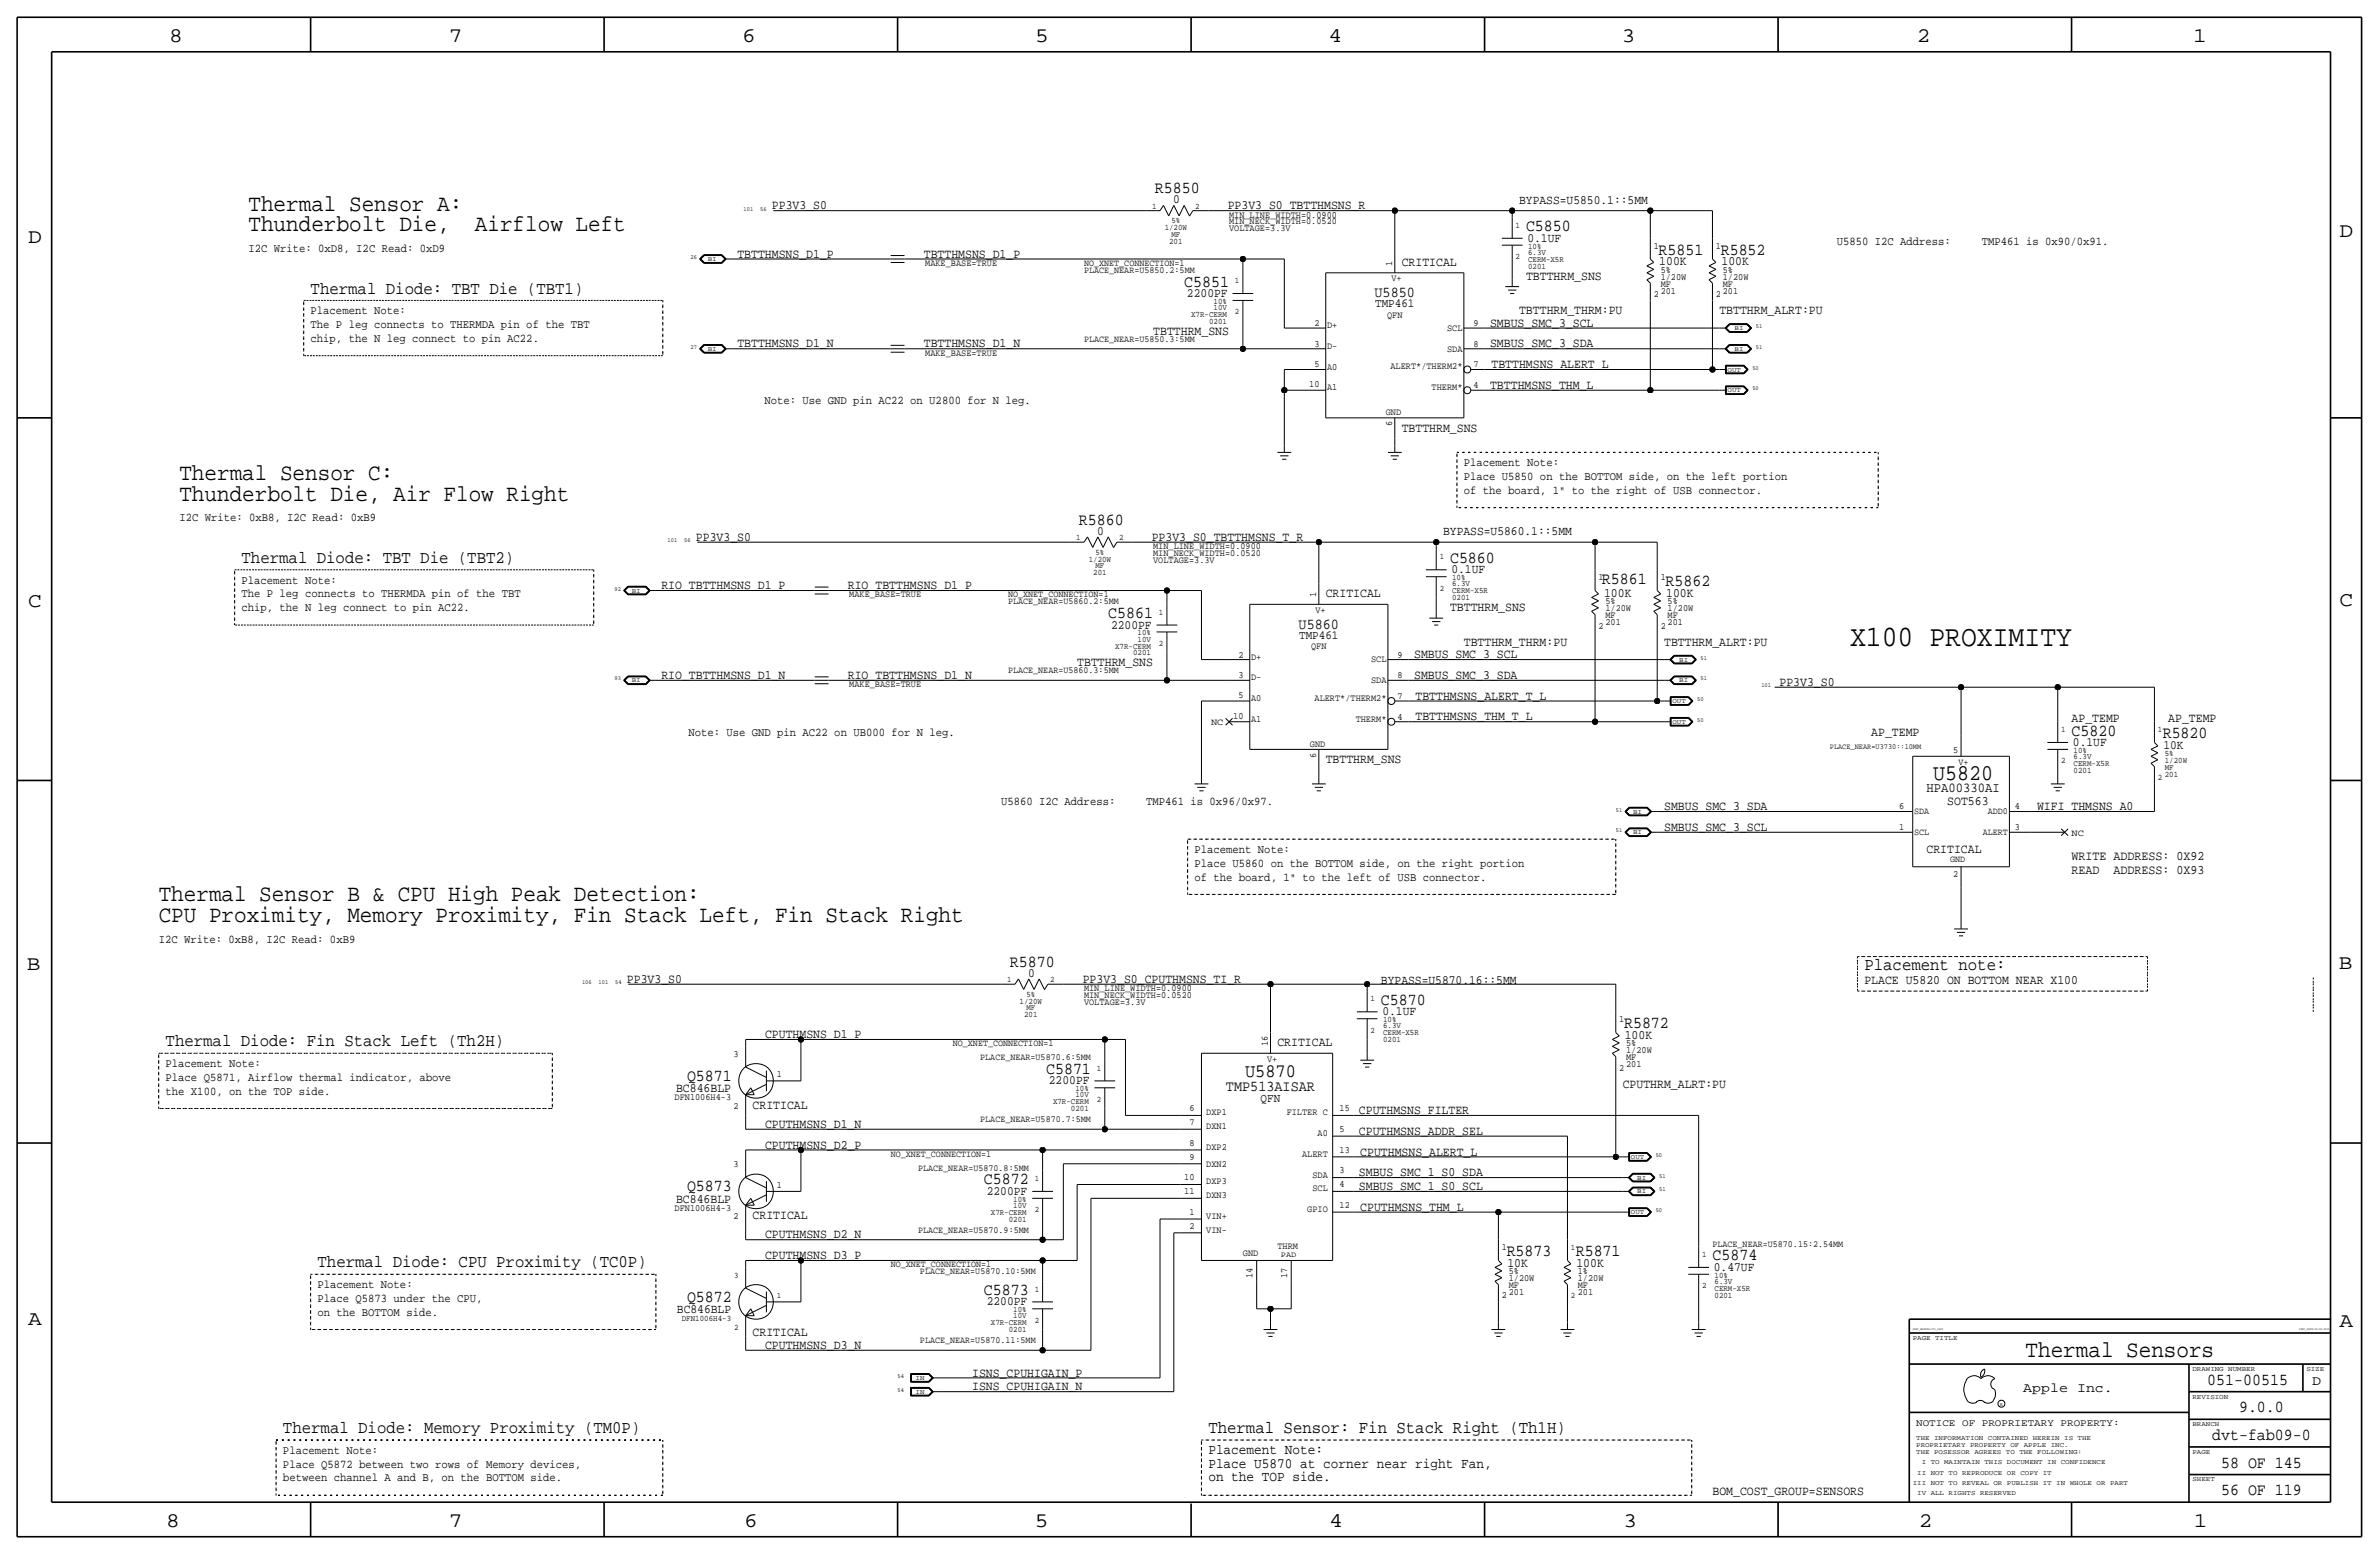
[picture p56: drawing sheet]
<svg xmlns="http://www.w3.org/2000/svg" width="875mm" height="572mm" viewBox="0 0 875 572" stroke-linecap="round" stroke-linejoin="round" font-family="sans-serif">
<defs><g id="words">
<text font-size="10.9" x="680.5" y="237.5">X100 PROXIMITY</text>
<g font-size="8.6">
<text x="91.4" y="77.5">Thermal Sensor A:</text>
<text x="91.4" y="85.1">Thunderbolt Die,</text>
<text x="174.7" y="85.1">Airflow Left</text>
<text x="66" y="176.5">Thermal Sensor C:</text>
<text x="66" y="184.2">Thunderbolt Die, Air Flow Right</text>
<text x="58.4" y="331.5">Thermal Sensor B &amp; CPU High Peak Detection:</text>
<text x="58.4" y="339.1">CPU Proximity, Memory Proximity, Fin Stack Left, Fin Stack Right</text>
<text x="745" y="499.1">Thermal Sensors</text>
</g>
<text font-size="8.3" x="711" y="287">U5820</text>
<g font-size="7.6">
<text x="62.2" y="15.5">8</text>
<text x="165" y="15.5">7</text>
<text x="273" y="15.5">6</text>
<text x="380.7" y="15.5">5</text>
<text x="488.6" y="15.5">4</text>
<text x="596.6" y="15.5">3</text>
<text x="705.1" y="15.5">2</text>
<text x="806.7" y="15.5">1</text>
<text x="10.4" y="89.4">D</text>
<text x="860.5" y="87.1">D</text>
<text x="10.4" y="223.3">C</text>
<text x="860.5" y="222.8">C</text>
<text x="9.8" y="356.6">B</text>
<text x="860.2" y="356.4">B</text>
<text x="10.4" y="487.4">A</text>
<text x="860.5" y="488.2">A</text>
<text x="61.2" y="561.6">8</text>
<text x="165" y="561.6">7</text>
<text x="273.8" y="561.6">6</text>
<text x="380.7" y="561.6">5</text>
<text x="488.9" y="561.6">4</text>
<text x="597.1" y="561.6">3</text>
<text x="705.8" y="561.6">2</text>
<text x="806.9" y="561.6">1</text>
</g>
<text font-size="7" x="458" y="396.2">U5870</text>
<g font-size="6.5">
<text x="114.2" y="108">Thermal Diode: TBT Die (TBT1)</text>
<text x="88.8" y="207">Thermal Diode: TBT Die (TBT2)</text>
<text x="685.7" y="356.9">Placement note:</text>
<text x="60.9" y="384.8">Thermal Diode: Fin Stack Left (Th2H)</text>
<text x="116.8" y="466.1">Thermal Diode: CPU Proximity (TC0P)</text>
<text x="104.1" y="527">Thermal Diode: Memory Proximity (TM0P)</text>
<text x="444.4" y="527">Thermal Sensor: Fin Stack Right (Th1H)</text>
</g>
<g font-size="6.2">
<text x="424.8" y="71.1">R5850</text>
<text x="561.3" y="85.1">C5850</text>
<text x="610.1" y="93.7">R5851</text>
<text x="632.9" y="93.7">R5852</text>
<text x="435.6" y="105.4">C5851</text>
<text x="396.8" y="193">R5860</text>
<text x="533.3" y="207">C5860</text>
<text x="589.2" y="214.6">R5861</text>
<text x="612.6" y="215.6">R5862</text>
<text x="407.6" y="227.3">C5861</text>
<text x="761.9" y="270.5">C5820</text>
<text x="795.5" y="271.5">R5820</text>
<text x="371.4" y="355.6">R5870</text>
<text x="507.9" y="369.6">C5870</text>
<text x="597.4" y="378.2">R5872</text>
<text x="384.8" y="395">C5871</text>
<text x="252.7" y="397.5">Q5871</text>
<text x="361.9" y="435.6">C5872</text>
<text x="252.7" y="438.1">Q5873</text>
<text x="554.2" y="462">R5873</text>
<text x="579.6" y="462">R5871</text>
<text x="629.9" y="463.6">C5874</text>
<text x="252.7" y="478.8">Q5872</text>
<text x="361.9" y="476.2">C5873</text>
<text x="811.9" y="509.3">051-00515</text>
<text x="823.6" y="519.4">9.0.0</text>
<text x="813.7" y="529.6">dvt-fab09-0</text>
<text x="817" y="539.8">58 OF 145</text>
<text x="817" y="549.9">56 OF 119</text>
</g>
<g font-size="5.6">
<text x="505.6" y="109.2">U5850</text>
<text x="477.6" y="231.1">U5860</text>
<text x="450.9" y="401.3">TMP513AISAR</text>
</g>
<g font-size="5.3">
<text x="444.4" y="534.7">Placement Note:</text>
<text x="444.4" y="539.7">Place U5870 at corner near right Fan,</text>
<text x="444.4" y="544.8">on the TOP side.</text>
</g>
<g font-size="5">
<text x="708.6" y="291.3">HPA00330AI</text>
<text x="850.5" y="509.3">D</text>
<text x="744.2" y="511.8">Apple Inc.</text>
</g>
<g font-size="4.8">
<text x="761.9" y="316.2">WRITE ADDRESS: 0X92</text>
<text x="761.9" y="321.3">READ</text>
<text x="777.4" y="321.3">ADDRESS: 0X93</text>
</g>
<g font-size="4.7">
<text x="283.9" y="77">PP3V3_S0</text>
<text x="431.5" y="74.7">0</text>
<text x="451.6" y="77">PP3V3_S0_TBTTHMSNS_R</text>
<text x="558.7" y="74.9">BYPASS=U5850.1::5MM</text>
<text x="561.8" y="88.9">0.1UF</text>
<text x="271.2" y="94.7">TBTTHMSNS_D1_P</text>
<text x="339.8" y="94.7">TBTTHMSNS_D1_P</text>
<text x="515.6" y="97.8">CRITICAL</text>
<text x="610.3" y="97.5">100K</text>
<text x="633.2" y="97.5">100K</text>
<text x="561.3" y="102.9">TBTTHRM_SNS</text>
<text x="436.6" y="109.2">2200PF</text>
<text x="558.7" y="115.6">TBTTHRM_THRM:PU</text>
<text x="632.4" y="115.6">TBTTHRM_ALRT:PU</text>
<text x="424.2" y="123.2">TBTTHRM_SNS</text>
<text x="548.1" y="120.1">SMBUS_SMC_3_SCL</text>
<text x="271.2" y="127.8">TBTTHMSNS_D1_N</text>
<text x="339.8" y="127.8">TBTTHMSNS_D1_N</text>
<text x="548.1" y="127.8">SMBUS_SMC_3_SDA</text>
<text x="548.6" y="135.4">TBTTHMSNS_ALERT_L</text>
<text x="548.1" y="143">TBTTHMSNS_THM_L</text>
<text x="515.6" y="158.8">TBTTHRM_SNS</text>
<text x="403.6" y="196.6">0</text>
<text x="530.8" y="196.9">BYPASS=U5860.1::5MM</text>
<text x="256" y="198.9">PP3V3_S0</text>
<text x="423.6" y="198.9">PP3V3_S0_TBTTHMSNS_T_R</text>
<text x="533.9" y="210.8">0.1UF</text>
<text x="243.3" y="216.7">RIO_TBTTHMSNS_D1_P</text>
<text x="311.9" y="216.7">RIO_TBTTHMSNS_D1_P</text>
<text x="487.6" y="219.7">CRITICAL</text>
<text x="590" y="219.5">100K</text>
<text x="612.9" y="219.5">100K</text>
<text x="533.3" y="224.8">TBTTHRM_SNS</text>
<text x="408.7" y="231.1">2200PF</text>
<text x="538.4" y="237.5">TBTTHRM_THRM:PU</text>
<text x="612.1" y="237.5">TBTTHRM_ALRT:PU</text>
<text x="396.2" y="245.1">TBTTHRM_SNS</text>
<text x="520.1" y="242.1">SMBUS_SMC_3_SCL</text>
<text x="243.3" y="249.7">RIO_TBTTHMSNS_D1_N</text>
<text x="311.9" y="249.7">RIO_TBTTHMSNS_D1_N</text>
<text x="520.1" y="249.7">SMBUS_SMC_3_SDA</text>
<text x="520.6" y="257.3">TBTTHMSNS_ALERT_T_L</text>
<text x="654.5" y="252.2">PP3V3_S0</text>
<text x="520.6" y="264.9">TBTTHMSNS_THM_T_L</text>
<text x="761.9" y="265.4">AP_TEMP</text>
<text x="797.5" y="265.4">AP_TEMP</text>
<text x="688.3" y="270.5">AP_TEMP</text>
<text x="762.5" y="274.3">0.1UF</text>
<text x="795.7" y="275.3">10K</text>
<text x="487.6" y="280.7">TBTTHRM_SNS</text>
<text x="612.1" y="297.9">SMBUS_SMC_3_SDA</text>
<text x="716.2" y="295.9">SOT563</text>
<text x="749.2" y="297.9">WIFI_THMSNS_A0</text>
<text x="612.1" y="305.6">SMBUS_SMC_3_SCL</text>
<text x="708.6" y="313.7">CRITICAL</text>
<text x="378.2" y="359.2">0</text>
<text x="230.6" y="361.4">PP3V3_S0</text>
<text x="398.2" y="361.5">PP3V3_S0_CPUTHMSNS_TI_R</text>
<text x="507.9" y="362">BYPASS=U5870.16::5MM</text>
<text x="685.7" y="362">PLACE U5820 ON BOTTOM NEAR X100</text>
<text x="508.5" y="373.4">0.1UF</text>
<text x="281.4" y="381.8">CPUTHMSNS_D1_P</text>
<text x="597.6" y="382">100K</text>
<text x="469.8" y="384.8">CRITICAL</text>
<text x="248.7" y="401.6">BC846BLP</text>
<text x="385.8" y="398.8">2200PF</text>
<text x="596.9" y="400">CPUTHRM_ALRT:PU</text>
<text x="276.8" y="407.7">CRITICAL</text>
<text x="499.8" y="409.7">CPUTHMSNS_FILTER</text>
<text x="281.4" y="414.8">CPUTHMSNS_D1_N</text>
<text x="499.8" y="417.3">CPUTHMSNS_ADDR_SEL</text>
<text x="281.4" y="422.4">CPUTHMSNS_D2_P</text>
<text x="500.3" y="424.9">CPUTHMSNS_ALERT_L</text>
<text x="499.8" y="437.6">SMBUS_SMC_1_S0_SCL</text>
<text x="499.8" y="432.6">SMBUS_SMC_1_S0_SDA</text>
<text x="248.7" y="442.3">BC846BLP</text>
<text x="362.9" y="439.4">2200PF</text>
<text x="276.8" y="448.3">CRITICAL</text>
<text x="500.3" y="445.3">CPUTHMSNS_THM_L</text>
<text x="281.4" y="455.4">CPUTHMSNS_D2_N</text>
<text x="281.4" y="463">CPUTHMSNS_D3_P</text>
<text x="554.4" y="465.8">10K</text>
<text x="579.8" y="465.8">100K</text>
<text x="630.4" y="467.4">0.47UF</text>
<text x="249" y="482.9">BC846BLP</text>
<text x="362.9" y="480.1">2200PF</text>
<text x="276.8" y="491.5">CRITICAL</text>
<text x="281.4" y="496.1">CPUTHMSNS_D3_N</text>
<text x="357.6" y="506.2">ISNS_CPUHIGAIN_P</text>
<text x="357.6" y="511.3">ISNS_CPUHIGAIN_N</text>
<text x="629.9" y="549.9">BOM_COST_GROUP=SENSORS</text>
</g>
<g font-size="4.5">
<text x="505.8" y="113">TMP461</text>
<text x="477.8" y="235">TMP461</text>
<text x="463.7" y="405.1">QFN</text>
</g>
<g font-size="4.4">
<text x="91.4" y="92.7">I2C Write: 0xD8, I2C Read: 0xD9</text>
<text x="675.6" y="90.2">U5850 I2C Address:</text>
<text x="728.9" y="90.2">TMP461 is 0x90/0x91.</text>
<text x="114.2" y="115.6">Placement Note:</text>
<text x="114.2" y="125.7">chip, the N leg connect to pin AC22.</text>
<text x="114.2" y="120.6">The P leg connects to THERMDA pin of the TBT</text>
<text x="281.1" y="148.6">Note: Use GND pin AC22 on U2800 for N leg.</text>
<text x="538.4" y="171.4">Placement Note:</text>
<text x="538.4" y="176.5">Place U5850 on the BOTTOM side, on the left portion</text>
<text x="538.4" y="181.6">of the board, 1&quot; to the right of USB connector.</text>
<text x="66" y="191.8">I2C Write: 0xB8, I2C Read: 0xB9</text>
<text x="88.8" y="214.6">Placement Note:</text>
<text x="88.8" y="219.7">The P leg connects to THERMDA pin of the TBT</text>
<text x="88.8" y="224.8">chip, the N leg connect to pin AC22.</text>
<text x="253.2" y="270.5">Note: Use GND pin AC22 on UB000 for N leg.</text>
<text x="368.2" y="295.9">U5860 I2C Address:</text>
<text x="421.6" y="295.9">TMP461 is 0x96/0x97.</text>
<text x="439.4" y="313.7">Placement Note:</text>
<text x="439.4" y="323.8">of the board, 1&quot; to the left of USB connector.</text>
<text x="439.4" y="318.8">Place U5860 on the BOTTOM side, on the right portion</text>
<text x="58.4" y="346.7">I2C Write: 0xB8, I2C Read: 0xB9</text>
<text x="60.9" y="392.4">Placement Note:</text>
<text x="60.9" y="397.5">Place Q5871, Airflow thermal indicator, above</text>
<text x="60.9" y="402.6">the X100, on the TOP side.</text>
<text x="116.8" y="473.7">Placement Note:</text>
<text x="116.8" y="478.8">Place Q5873 under the CPU,</text>
<text x="116.8" y="483.9">on the BOTTOM side.</text>
<text x="104.1" y="539.8">Place Q5872 between two rows of Memory devices,</text>
<text x="104.1" y="534.7">Placement Note:</text>
<text x="104.1" y="544.8">between channel A and B, on the BOTTOM side.</text>
</g>
<text font-size="3.7" x="704.8" y="524.5">NOTICE OF PROPRIETARY PROPERTY:</text>
<g font-size="3.5">
<text x="452.1" y="80">MIN_LINE_WIDTH=0.0900</text>
<text x="452.1" y="82.6">MIN_NECK_WIDTH=0.0520</text>
<text x="452.1" y="85.1">VOLTAGE=3.3V</text>
<text x="608.3" y="91.4">1</text>
<text x="631.1" y="91.4">1</text>
<text x="340.3" y="97.8">MAKE_BASE=TRUE</text>
<text x="398.7" y="100.3">PLACE_NEAR=U5850.2:5MM</text>
<text x="398.7" y="97.8">NO_XNET_CONNECTION=1</text>
<text x="512" y="97.8" transform="rotate(-90 512 97.8)">1</text>
<text x="610.8" y="100.3">5%</text>
<text x="633.7" y="100.3">5%</text>
<text x="511.8" y="103.4">V+</text>
<text x="610.8" y="102.9">1/20W</text>
<text x="610.8" y="105.4">MF</text>
<text x="610.8" y="108">201</text>
<text x="633.7" y="108">201</text>
<text x="633.7" y="105.4">MF</text>
<text x="633.7" y="102.9">1/20W</text>
<text x="608.3" y="109.2">2</text>
<text x="631.1" y="109.2">2</text>
<text x="483.5" y="119.9">2</text>
<text x="510.2" y="116.8">QFN</text>
<text x="542" y="119.9">9</text>
<text x="398.7" y="125.7">PLACE_NEAR=U5850.3:5MM</text>
<text x="488.1" y="120.7">D+</text>
<text x="532.2" y="121.7">SCL</text>
<text x="340.3" y="130.8">MAKE_BASE=TRUE</text>
<text x="483.5" y="127.5">3</text>
<text x="488.1" y="128.3">D-</text>
<text x="532.2" y="129.3">SDA</text>
<text x="542" y="127.5">8</text>
<text x="483.5" y="134.9">5</text>
<text x="488.1" y="135.9">A0</text>
<text x="511.4" y="135.8">ALERT*/THERM2*</text>
<text x="542" y="135.1">7</text>
<text x="481.6" y="142.5">10</text>
<text x="488.1" y="143.5">A1</text>
<text x="526.6" y="143.5">THERM*</text>
<text x="542" y="142.7">4</text>
<text x="509.7" y="152.7">GND</text>
<text x="512" y="156.8" transform="rotate(-90 512 156.8)">6</text>
<text x="424.1" y="201.9">MIN_LINE_WIDTH=0.0900</text>
<text x="424.1" y="204.5">MIN_NECK_WIDTH=0.0520</text>
<text x="424.1" y="207">VOLTAGE=3.3V</text>
<text x="588" y="213.4">1</text>
<text x="610.8" y="213.4">1</text>
<text x="312.4" y="219.7">MAKE_BASE=TRUE</text>
<text x="370.8" y="219.7">NO_XNET_CONNECTION=1</text>
<text x="484.1" y="219.7" transform="rotate(-90 484.1 219.7)">1</text>
<text x="370.8" y="222.3">PLACE_NEAR=U5860.2:5MM</text>
<text x="483.8" y="225.3">V+</text>
<text x="590.5" y="222.3">5%</text>
<text x="590.5" y="227.3">MF</text>
<text x="590.5" y="224.8">1/20W</text>
<text x="613.4" y="227.3">MF</text>
<text x="613.4" y="224.8">1/20W</text>
<text x="613.4" y="222.3">5%</text>
<text x="588" y="231.1">2</text>
<text x="590.5" y="229.9">201</text>
<text x="610.8" y="231.1">2</text>
<text x="613.4" y="229.9">201</text>
<text x="482.3" y="238.8">QFN</text>
<text x="455.5" y="241.8">2</text>
<text x="460.2" y="242.6">D+</text>
<text x="504.3" y="243.6">SCL</text>
<text x="514" y="241.8">9</text>
<text x="370.8" y="247.7">PLACE_NEAR=U5860.3:5MM</text>
<text x="455.5" y="249.4">3</text>
<text x="460.2" y="250.2">D-</text>
<text x="504.3" y="251.2">SDA</text>
<text x="514" y="249.4">8</text>
<text x="312.4" y="252.7">MAKE_BASE=TRUE</text>
<text x="455.5" y="256.8">5</text>
<text x="460.2" y="257.8">A0</text>
<text x="483.5" y="257.8">ALERT*/THERM2*</text>
<text x="514" y="257">7</text>
<text x="445.5" y="266.7">NC</text>
<text x="453.6" y="264.4">10</text>
<text x="460.2" y="265.4">A1</text>
<text x="498.6" y="265.4">THERM*</text>
<text x="514" y="264.7">4</text>
<text x="481.8" y="274.6">GND</text>
<text x="484.1" y="278.8" transform="rotate(-90 484.1 278.8)">6</text>
<text x="718.4" y="276.9">5</text>
<text x="720.4" y="281.2">V+</text>
<text x="698.6" y="297.7">6</text>
<text x="704" y="299.5">SDA</text>
<text x="731.2" y="299.5">ADD0</text>
<text x="741.1" y="297.7">4</text>
<text x="698.6" y="305.3">1</text>
<text x="741.1" y="305.3">3</text>
<text x="704" y="307.1">SCL</text>
<text x="729.3" y="307.1">ALERT</text>
<text x="761.9" y="307.3">NC</text>
<text x="717.2" y="317">GND</text>
<text x="718.4" y="322.6">2</text>
<text x="398.7" y="364.5">MIN_LINE_WIDTH=0.0900</text>
<text x="398.7" y="367">MIN_NECK_WIDTH=0.0520</text>
<text x="398.7" y="369.6">VOLTAGE=3.3V</text>
<text x="595.6" y="375.9">1</text>
<text x="269.8" y="388.6">3</text>
<text x="350.5" y="384.8">NO_XNET_CONNECTION=1</text>
<text x="360.6" y="389.9">PLACE_NEAR=U5870.6:5MM</text>
<text x="466.3" y="384.8" transform="rotate(-90 466.3 384.8)">16</text>
<text x="598.1" y="384.8">5%</text>
<text x="598.1" y="387.3">1/20W</text>
<text x="598.1" y="389.9">MF</text>
<text x="466.1" y="390.4">V+</text>
<text x="595.6" y="393.7">2</text>
<text x="598.1" y="392.4">201</text>
<text x="285.7" y="396.2">1</text>
<text x="248.1" y="404.6">DFN1006H4-3</text>
<text x="269.8" y="407.7">2</text>
<text x="360.6" y="412.8">PLACE_NEAR=U5870.7:5MM</text>
<text x="437.5" y="413.8">7</text>
<text x="437.5" y="408.7">6</text>
<text x="443.7" y="410.2">DXP1</text>
<text x="473.3" y="410.2">FILTER C</text>
<text x="492.7" y="408.7">15</text>
<text x="443.7" y="415.3">DXN1</text>
<text x="484.6" y="417.8">A0</text>
<text x="492.7" y="416.3">5</text>
<text x="327.6" y="425.5">NO_XNET_CONNECTION=1</text>
<text x="437.5" y="421.4">8</text>
<text x="443.7" y="422.9">DXP2</text>
<text x="478.9" y="425.5">ALERT</text>
<text x="492.7" y="423.9">13</text>
<text x="269.8" y="429.3">3</text>
<text x="337.7" y="430.5">PLACE_NEAR=U5870.8:5MM</text>
<text x="437.5" y="426.5">9</text>
<text x="443.7" y="429.3">DXN2</text>
<text x="492.7" y="431.5">3</text>
<text x="285.7" y="436.9">1</text>
<text x="435.6" y="434.1">10</text>
<text x="443.7" y="435.6">DXP3</text>
<text x="482.7" y="433.1">SDA</text>
<text x="492.7" y="436.6">4</text>
<text x="435.6" y="439.2">11</text>
<text x="443.7" y="440.7">DXN3</text>
<text x="482.7" y="438.1">SCL</text>
<text x="248.1" y="445.3">DFN1006H4-3</text>
<text x="269.8" y="448.3">2</text>
<text x="437.5" y="446.8">1</text>
<text x="443.7" y="448.3">VIN+</text>
<text x="480.8" y="445.8">GPIO</text>
<text x="492.7" y="444.2">12</text>
<text x="337.7" y="453.4">PLACE_NEAR=U5870.9:5MM</text>
<text x="437.5" y="451.9">2</text>
<text x="443.7" y="453.4">VIN-</text>
<text x="457.1" y="461.8">GND</text>
<text x="469.9" y="459.2">THRM</text>
<text x="552.4" y="459.7">1</text>
<text x="629.9" y="458.5">PLACE_NEAR=U5870.15:2.54MM</text>
<text x="327.6" y="466.1">NO_XNET_CONNECTION=1</text>
<text x="338.4" y="468.6">PLACE_NEAR=U5870.10:5MM</text>
<text x="460.7" y="469.9" transform="rotate(-90 460.7 469.9)">14</text>
<text x="473.4" y="469.9" transform="rotate(-90 473.4 469.9)">17</text>
<text x="554.9" y="468.6">5%</text>
<text x="554.9" y="471.2">1/20W</text>
<text x="554.9" y="473.7">MF</text>
<text x="580.3" y="468.6">1%</text>
<text x="580.3" y="473.7">MF</text>
<text x="580.3" y="471.2">1/20W</text>
<text x="552.4" y="477.5">2</text>
<text x="554.9" y="476.2">201</text>
<text x="580.3" y="476.3">201</text>
<text x="338.4" y="494">PLACE_NEAR=U5870.11:5MM</text>
</g>
<g font-size="3.1">
<text x="423.7" y="76.7">1</text>
<text x="439.6" y="76.7">2</text>
<text x="430.9" y="82">5%</text>
<text x="557.5" y="83.8">1</text>
<text x="428.4" y="84.6">1/20W</text>
<text x="430" y="89.7">201</text>
<text x="430.9" y="87.1">MF</text>
<text x="557.5" y="95.3">2</text>
<text x="562.1" y="93.7">6.3V</text>
<text x="562.1" y="91.4">10%</text>
<text x="562.1" y="98.8">0201</text>
<text x="562.1" y="96.3">CERM-X5R</text>
<text x="454.2" y="104.1">1</text>
<text x="446.4" y="111.8">10%</text>
<text x="438.1" y="116.6">X7R-CERM</text>
<text x="444.7" y="119.1">0201</text>
<text x="446.4" y="114">10V</text>
<text x="454.2" y="115.6">2</text>
<text x="395.8" y="198.6">1</text>
<text x="402.9" y="204">5%</text>
<text x="411.7" y="198.6">2</text>
<text x="400.4" y="206.5">1/20W</text>
<text x="402.9" y="209">MF</text>
<text x="529.5" y="205.7">1</text>
<text x="402.1" y="211.6">201</text>
<text x="534.1" y="213.4">10%</text>
<text x="534.1" y="215.6">6.3V</text>
<text x="529.5" y="217.2">2</text>
<text x="534.1" y="218.2">CERM-X5R</text>
<text x="534.1" y="220.7">0201</text>
<text x="426.3" y="226.1">1</text>
<text x="418.4" y="233.7">10%</text>
<text x="410.2" y="238.5">X7R-CERM</text>
<text x="418.4" y="236">10V</text>
<text x="426.3" y="237.5">2</text>
<text x="416.8" y="241">0201</text>
<text x="758.1" y="269.2">1</text>
<text x="793.7" y="269.2">1</text>
<text x="758.1" y="280.7">2</text>
<text x="762.7" y="279.1">6.3V</text>
<text x="762.7" y="281.7">CERM-X5R</text>
<text x="762.7" y="276.9">10%</text>
<text x="796.2" y="280.7">1/20W</text>
<text x="796.2" y="278.1">5%</text>
<text x="762.7" y="284.2">0201</text>
<text x="793.7" y="287">2</text>
<text x="796.2" y="285.8">201</text>
<text x="796.2" y="283.2">MF</text>
<text x="370.4" y="361.2">1</text>
<text x="386.3" y="361.2">2</text>
<text x="375" y="369.1">1/20W</text>
<text x="377.5" y="371.6">MF</text>
<text x="377.5" y="366.5">5%</text>
<text x="504.1" y="368.3">1</text>
<text x="376.7" y="374.1">201</text>
<text x="508.7" y="375.9">10%</text>
<text x="504.1" y="379.7">2</text>
<text x="508.7" y="380.7">CERM-X5R</text>
<text x="508.7" y="378.2">6.3V</text>
<text x="508.7" y="383.3">0201</text>
<text x="403.4" y="393.7">1</text>
<text x="395.6" y="401.3">10%</text>
<text x="387.3" y="406.1">X7R-CERM</text>
<text x="395.6" y="403.6">10V</text>
<text x="403.4" y="405.1">2</text>
<text x="393.9" y="408.7">0201</text>
<text x="380.6" y="434.3">1</text>
<text x="372.7" y="442">10%</text>
<text x="364.5" y="446.8">X7R-CERM</text>
<text x="371" y="449.3">0201</text>
<text x="372.7" y="444.2">10V</text>
<text x="380.6" y="445.8">2</text>
<text x="577.8" y="459.7">1</text>
<text x="626.1" y="462.3">1</text>
<text x="270.1" y="469.9">3</text>
<text x="626.1" y="473.7">2</text>
<text x="630.6" y="469.9">10%</text>
<text x="630.6" y="472.2">6.3V</text>
<text x="285.7" y="477.5">1</text>
<text x="380.6" y="475">1</text>
<text x="577.8" y="477.5">2</text>
<text x="630.6" y="477.3">0201</text>
<text x="630.6" y="474.7">CERM-X5R</text>
<text x="250.8" y="485.9">DFN1006H4-3</text>
<text x="372.7" y="482.6">10%</text>
<text x="372.7" y="484.9">10V</text>
<text x="270.1" y="489">2</text>
<text x="364.5" y="487.4">X7R-CERM</text>
<text x="371" y="490">0201</text>
<text x="380.6" y="486.4">2</text>
</g>
<g font-size="2.9">
<text x="673" y="275.6">PLACE_NEAR=U3730::10MM</text>
<text x="471.1" y="462.3">PAD</text>
</g>
<g font-size="2.5">
<text x="260.3" y="96">BI</text>
<text x="638" y="121.4">BI</text>
<text x="260.3" y="129">BI</text>
<text x="638" y="129">BI</text>
<text x="635.5" y="136.7">OUT</text>
<text x="635.5" y="144.3">OUT</text>
<text x="232.4" y="217.9">BI</text>
<text x="617.7" y="243.3">BI</text>
<text x="232.4" y="251">BI</text>
<text x="617.7" y="251">BI</text>
<text x="615.1" y="258.6">OUT</text>
<text x="615.1" y="266.2">OUT</text>
<text x="600.7" y="299.2">BI</text>
<text x="600.7" y="306.8">BI</text>
<text x="599.9" y="426.2">OUT</text>
<text x="602.2" y="433.8">BI</text>
<text x="602.2" y="438.9">BI</text>
<text x="599.9" y="446.5">OUT</text>
<text x="703.5" y="492.8">PAGE TITLE</text>
<text x="336.8" y="507.5">IN</text>
<text x="806.4" y="504.2">DRAWING NUMBER</text>
<text x="848.3" y="504.2">SIZE</text>
<text x="336.8" y="512.6">IN</text>
<text x="806.4" y="514.4">REVISION</text>
<text x="806.4" y="524.5">BRANCH</text>
<text x="704.8" y="532.1">PROPRIETARY PROPERTY OF APPLE INC.</text>
<text x="704.8" y="529.6">THE INFORMATION CONTAINED HEREIN IS THE</text>
<text x="704.8" y="534.7">THE POSESSOR AGREES TO THE FOLLOWING:</text>
<text x="706.8" y="538.5">I TO MAINTAIN THIS DOCUMENT IN CONFIDENCE</text>
<text x="806.4" y="534.7">PAGE</text>
<text x="705.2" y="542.3">II NOT TO REPRODUCE OR COPY IT</text>
<text x="806.4" y="544.8">SHEET</text>
<text x="703.5" y="546.1">III NOT TO REVEAL OR PUBLISH IT IN WHOLE OR PART</text>
<text x="705.2" y="549.9">IV ALL RIGHTS RESERVED</text>
</g>
<g font-size="2.3">
<text x="273.5" y="77.5">101</text>
<text x="279.6" y="77.5">56</text>
<text x="254" y="95.2">26</text>
<text x="645.8" y="120.6">51</text>
<text x="254" y="128.3">27</text>
<text x="645.8" y="128.3">51</text>
<text x="644.6" y="135.9">50</text>
<text x="644.6" y="143.5">50</text>
<text x="245.6" y="199.4">101</text>
<text x="251.7" y="199.4">56</text>
<text x="226.1" y="217.2">92</text>
<text x="625.5" y="242.6">51</text>
<text x="226.1" y="250.2">93</text>
<text x="625.5" y="250.2">51</text>
<text x="624.2" y="257.8">50</text>
<text x="647.9" y="252.7">101</text>
<text x="624.2" y="265.4">50</text>
<text x="594.4" y="298.5">51</text>
<text x="594.4" y="306.1">51</text>
<text x="214.1" y="362">106</text>
<text x="220.2" y="362">101</text>
<text x="226.3" y="362">54</text>
<text x="609" y="425.5">50</text>
<text x="610.3" y="433.1">51</text>
<text x="610.3" y="438.1">51</text>
<text x="609" y="445.8">50</text>
<text x="330.1" y="506.7">54</text>
<text x="330.1" y="511.8">54</text>
</g>
<text font-size="1.8" x="735.5" y="516.9">R</text>
<g font-size="1.1">
<text x="703.5" y="488.9">SYNC_MASTER=J79_JACK</text>
<text x="845.7" y="488.9">SYNC_DATE=09/24/2015</text>
</g>
</g></defs>
<g fill="none" stroke="#000" stroke-width=".37">
<path d="M284.4 77.5h137.2zM421.6 77.5h5.1zM427.9 75.5l2 3.9zM427.9 75.5l-1.2 2zM431.7 75.5l-1.8 3.9zM431.7 75.5l2 3.9zM435.6 75.5l-1.9 3.9zM435.6 75.5l1.9 3.9zM438.8 77.5h5.6zM438.8 77.5l-1.3 2zM444.4 77.5h68.6zM513 77.5v15.2z"/>
<path d="M513 77.5h43.2zM556.2 77.5h50.8zM556.2 77.5v2.5zM607 77.5h22.9zM607 77.5v10.1zM629.9 77.5v10.1zM257.3 95.2l1.6 1.6zM257.3 95.3l1.6-1.6zM257.5 95.3l1.4-1.5zM257.5 95.3l1.4 1.4zM257.6 95.3l1.4-1.4zM257.6 95.2l1.4 1.4z"/>
<path d="M257.8 95.2l1.2 1.3zM257.8 95.3l1.2-1.3zM258.9 96.8h6.6zM258.9 93.7h6.6zM258.9 93.8h6.6zM258.9 96.7h6.6zM259 96.6h6.4zM259 93.9h6.4zM259 96.5h6.4zM259 94h6.4zM265.4 96.5l1.2-1.3zM265.4 94l1.2 1.3z"/>
<path d="M265.4 96.6l1.4-1.4zM265.4 93.9l1.4 1.4zM265.5 93.8l1.5 1.5zM265.5 96.7l1.5-1.4zM265.5 93.7l1.6 1.6zM265.5 96.8l1.6-1.6zM266.6 95.3h2.6zM269.2 95.3h58.4zM327.6 96.5h5.1zM327.6 95.3h5.1zM327.6 94h5.1zM332.7 95.3h124.4z"/>
<path d="M457.1 95.3v5zM457.1 95.3h15.3zM472.4 95.3v25.4zM513 92.7v7.6zM552.4 87.6h7.6zM552.4 90.2h7.6zM556.2 97.8v5.1zM556.2 80v7.6zM556.2 90.2v7.6zM605.7 97.8l2.6-1.3zM605.7 97.8l2.6 1.3zM607 95.2l1.3 1.3z"/>
<path d="M607 87.6v7.7zM628.6 97.8l2.5 1.3zM628.6 97.8l2.5-1.3zM629.9 95.2l1.2 1.3zM629.9 87.6v7.7zM453.3 108h7.7zM453.3 110.5h7.7zM457.1 118.1v10.2zM457.1 100.3v7.7zM457.1 110.5v7.6zM487.6 100.3h50.8zM487.6 100.3v53.4z"/>
<path d="M538.4 100.3v53.4zM553.7 105.4h5zM554.7 106.7h3zM555.4 108h1.6zM556.2 102.9v2.5zM605.7 102.9l2.6-1.3zM605.7 100.3l2.6-1.2zM605.7 102.9l1.3 1.2zM605.7 100.3l2.6 1.3zM607 110.5v33zM607 104.1v6.4zM628.6 102.9l1.3 1.2z"/>
<path d="M628.6 100.3l2.5 1.3zM628.6 102.9l2.5-1.3zM628.6 100.3l2.5-1.2zM629.9 110.5v25.4zM629.9 104.1v6.4zM636.1 119.1h6.6zM636.1 119.1l-1.6 1.6zM636.1 119.2h6.6zM636.2 119.3h6.4zM636.2 119.4h6.4zM642.6 119.4l1.2 1.3zM642.6 119.3l1.4 1.4z"/>
<path d="M642.7 119.2l1.4 1.5zM642.7 119.1l1.6 1.6zM257.3 128.3l1.6 1.5zM257.3 128.3l1.6-1.6zM257.5 128.3l1.4-1.5zM257.5 128.3l1.4 1.4zM257.6 128.3l1.4-1.4zM257.6 128.3l1.4 1.3zM257.8 128.3l1.2 1.2zM257.8 128.3l1.2-1.3zM258.9 129.8h6.6zM258.9 126.7h6.6z"/>
<path d="M258.9 126.8h6.6zM258.9 129.7h6.6zM259 129.6h6.4zM259 126.9h6.4zM259 129.5h6.4zM259 127h6.4zM265.4 127l1.2 1.3zM265.4 129.6l1.4-1.3zM265.4 126.9l1.4 1.4zM265.5 126.8l1.5 1.5zM265.5 129.7l1.5-1.4zM265.5 126.7l1.6 1.6z"/>
<path d="M265.5 129.8l1.6-1.5zM266.6 128.3l-1.2 1.2zM266.6 128.3h2.6zM269.2 128.3h58.4zM327.6 129.5h5.1zM327.6 128.3h5.1zM327.6 127h5.1zM332.7 128.3h124.4zM457.1 128.3h22.9zM472.4 135.9h7.6zM472.4 135.9v7.6zM472.4 120.7h7.6z"/>
<path d="M480 128.3h7.6zM480 120.7h7.6zM480 135.9h7.6zM538.4 128.3h7.6zM538.4 120.7h7.6zM541 135.9h5zM546 128.3h86.4zM546 120.7h86.4zM546 135.9h83.9zM629.9 135.9h2.5zM632.4 120.7h2.5zM632.4 135.9h2.5z"/>
<path d="M632.4 128.3h2.5zM634.5 120.6l1.6 1.6zM634.5 128.3l1.6 1.5zM634.6 120.7l1.5-1.5zM634.6 137.5h6.9zM634.6 134.3v3.2zM634.6 128.3l1.5-1.5zM634.6 134.3h6.9zM634.6 120.7l1.5 1.4zM634.6 128.3l1.5 1.4zM634.7 134.4v3zM634.7 137.4h6.7z"/>
<path d="M634.7 134.4h6.7zM634.8 120.7l1.4-1.4zM634.8 128.3l1.4-1.4zM634.8 120.6l1.4 1.4zM634.8 128.3l1.4 1.3zM634.8 134.5v2.8zM634.8 137.3h6.5zM634.8 134.5h6.5zM634.9 120.7l1.3-1.3zM634.9 134.6h6.4zM634.9 134.6v2.6zM634.9 137.2h6.4z"/>
<path d="M634.9 128.3l1.3-1.3zM634.9 120.6l1.3 1.3zM634.9 128.3l1.3 1.2zM636.1 122.2h6.6zM636.1 129.8h6.6zM636.1 126.7h6.6zM636.1 126.7l-1.6 1.6zM636.1 126.8h6.6zM636.1 122.1h6.6zM636.1 129.7h6.6zM636.2 122h6.4zM636.2 129.6h6.4z"/>
<path d="M636.2 126.9h6.4zM636.2 121.9h6.4zM636.2 129.5h6.4zM636.2 127h6.4zM641.3 137.2l1.3-1.3zM641.3 134.6l1.3 1.3zM641.3 134.5l1.4 1.4zM641.3 137.3l1.4-1.4zM641.4 134.4l1.5 1.5zM641.4 137.4l1.5-1.5zM641.5 134.3l1.5 1.6zM642.6 127l1.2 1.3z"/>
<path d="M642.6 121.9l1.2-1.3zM642.6 129.5l1.2-1.2zM642.6 122l1.4-1.4zM642.6 129.6l1.4-1.3zM642.6 126.9l1.4 1.4zM642.7 122.1l1.4-1.4zM642.7 129.7l1.4-1.4zM642.7 126.8l1.4 1.5zM642.7 126.7l1.6 1.6zM643 135.9l-1.5 1.6zM644.3 120.6l-1.6 1.6zM644.3 128.3l-1.6 1.5z"/>
<path d="M472.4 143.5h7.6zM472.4 143.5v20.3zM480 143.5h7.6zM487.6 153.7h50.8zM513 153.7v7.6zM541 143.5h5zM546 143.5h61zM607 143.5h25.4zM632.4 143.5h2.5zM634.6 145.1h6.9zM634.6 141.9v3.2zM634.6 141.9h6.9z"/>
<path d="M634.7 142v3zM634.7 145h6.7zM634.7 142h6.7zM634.8 142.1v2.8zM634.8 144.9h6.5zM634.8 142.1h6.5zM634.9 142.2h6.4zM634.9 142.2v2.6zM634.9 144.8h6.4zM641.3 144.8l1.3-1.3zM641.3 142.2l1.3 1.3zM641.3 142.1l1.4 1.4z"/>
<path d="M641.3 144.9l1.4-1.4zM641.4 142l1.5 1.5zM641.4 145l1.5-1.5zM641.5 141.9l1.5 1.6zM641.5 145.1l1.5-1.6zM469.8 166.4h5.1zM470.9 167.6h3zM471.6 168.9h1.6zM472.4 163.8v2.6zM510.5 166.4h5.1zM511.5 167.6h3.1zM512.3 168.9h1.5z"/>
<path d="M513 161.3v2.5zM513 163.8v2.6zM256.5 199.4h137.1zM393.6 199.4h5.1zM400 197.5l1.9 3.8zM400 197.5l-1.3 1.9zM403.8 197.5l-1.9 3.8zM403.8 197.5l1.9 3.8zM407.6 197.5l-1.9 3.8zM407.6 197.5l1.9 3.8zM410.8 199.4h5.7zM410.8 199.4l-1.3 2z"/>
<path d="M416.5 199.4h68.6zM485.1 199.4v15.2zM485.1 199.4h43.2zM528.3 199.4h58.4zM528.3 199.4v2.5zM586.7 199.4h22.8zM586.7 199.4v10.2zM609.5 199.4v10.1zM229.4 217.2l1.5-1.6zM229.4 217.2l1.5 1.5zM229.5 217.2l1.5-1.5zM229.5 217.2l1.5 1.4z"/>
<path d="M229.7 217.2l1.3-1.4zM229.7 217.2l1.3 1.3zM229.8 217.2l1.3-1.3zM229.8 217.2l1.3 1.2zM230.9 215.6h6.7zM230.9 218.7h6.7zM231 215.7h6.5zM231 218.6h6.5zM231 218.5h6.5zM231 215.8h6.5zM231.1 218.4h6.3zM231.1 215.9h6.3z"/>
<path d="M237.4 215.9l1.3 1.3zM237.4 218.4l1.3-1.2zM237.5 218.5l1.4-1.3zM237.5 215.8l1.4 1.4zM237.5 218.6l1.5-1.4zM237.5 215.7l1.5 1.5zM237.6 218.7l1.6-1.5zM237.6 215.6l1.6 1.6zM238.7 217.2h2.5zM241.2 217.2h58.5zM299.7 218.4h5zM299.7 217.2h5z"/>
<path d="M299.7 215.9h5zM304.7 217.2h124.5zM429.2 217.2h12.7zM429.2 217.2v5zM441.9 217.2v25.4zM485.1 214.6v7.7zM524.5 212.1h7.6zM524.5 209.6h7.6zM528.3 219.7v5.1zM528.3 201.9v7.7zM528.3 212.1v7.6zM585.4 219.7l2.6-1.3z"/>
<path d="M585.4 219.7l2.6 1.3zM586.7 217.2l1.3 1.2zM586.7 209.5v7.7zM608.3 219.7l2.5 1.3zM608.3 219.7l2.5-1.3zM609.5 209.5v7.7zM609.5 217.2l1.3 1.2zM425.4 232.4h7.6zM425.4 229.9h7.6zM429.2 222.3v7.6zM429.2 232.4v7.6zM459.7 222.3h50.8z"/>
<path d="M459.7 222.3v53.3zM510.5 222.3v53.3zM525.7 227.3h5.1zM526.7 228.6h3.1zM527.5 229.9h1.5zM528.3 224.8v2.5zM585.4 224.8l2.6-1.3zM585.4 222.3l2.6-1.3zM585.4 224.8l1.3 1.3zM585.4 222.3l2.6 1.2zM586.7 232.4v33zM586.7 226.1v6.3z"/>
<path d="M608.3 224.8l1.2 1.3zM608.3 222.3l2.5 1.2zM608.3 224.8l2.5-1.3zM608.3 222.3l2.5-1.3zM609.5 232.4v25.4zM609.5 226.1v6.3zM229.4 250.2l1.5-1.6zM229.4 250.2l1.5 1.6zM229.5 250.2l1.5-1.5zM229.5 250.2l1.5 1.5zM229.7 250.2l1.3-1.4zM229.7 250.2l1.3 1.4z"/>
<path d="M229.8 250.2l1.3-1.3zM229.8 250.2l1.3 1.3zM230.9 248.6h6.7zM230.9 251.8h6.7zM231 248.7h6.5zM231 251.7h6.5zM231 251.6h6.5zM231 248.8h6.5zM231.1 251.5h6.3zM231.1 248.9h6.3zM237.4 248.9l1.3 1.3zM237.4 251.5l1.3-1.3z"/>
<path d="M237.5 251.6l1.4-1.4zM237.5 248.8l1.4 1.4zM237.5 251.7l1.5-1.5zM237.5 248.7l1.5 1.5zM237.6 251.8l1.6-1.6zM237.6 248.6l1.6 1.6zM238.7 250.2h2.5zM241.2 250.2h58.5zM299.7 251.5h5zM299.7 250.2h5zM299.7 248.9h5zM304.7 250.2h124.5z"/>
<path d="M429.2 250.2h22.9zM429.2 240v10.2zM441.9 257.8h10.2zM441.9 257.8v28zM441.9 242.6h10.2zM452.1 250.2h7.6zM452.1 242.6h7.6zM452.1 257.8h7.6zM510.5 250.2h7.6zM510.5 242.6h7.6zM513 257.8h5.1zM518.1 242.6h94z"/>
<path d="M518.1 250.2h94zM518.1 257.8h91.4zM609.5 257.8h2.6zM612.1 250.2h2.5zM612.1 242.6h2.5zM612.1 257.8h2.5zM614.2 250.2l1.5 1.6zM614.2 242.6l1.5 1.5zM614.2 242.6l1.5-1.6zM614.3 250.2l1.5-1.5zM614.3 242.6l1.5-1.5zM614.3 259.4h6.8z"/>
<path d="M614.3 256.2v3.2zM614.3 256.2h6.8zM614.3 250.2l1.5 1.5zM614.3 242.6l1.5 1.4zM614.4 256.3h6.7zM614.4 256.3v3zM614.4 259.3h6.7zM614.5 250.2l1.3-1.4zM614.5 242.6l1.3-1.4zM614.5 250.2l1.3 1.4zM614.5 242.6l1.3 1.3zM614.5 256.4v2.8z"/>
<path d="M614.5 259.2h6.5zM614.5 256.4h6.5zM614.6 250.2l1.3 1.3zM614.6 242.6l1.3 1.2zM614.6 250.2l1.3-1.3zM614.6 242.6l1.3-1.3zM614.6 256.5h6.4zM614.6 256.5v2.6zM614.6 259.1h6.4zM615.7 248.6h6.7zM615.7 241h6.7zM615.7 248.6l-1.5 1.6z"/>
<path d="M615.7 251.8h6.7zM615.7 244.1h6.7zM615.8 248.7h6.6zM615.8 241.1h6.6zM615.8 251.7h6.6zM615.8 244h6.6zM615.8 251.6h6.5zM615.8 243.9h6.5zM615.8 248.8h6.5zM615.8 241.2h6.5zM615.9 251.5h6.3zM615.9 248.9h6.3z"/>
<path d="M615.9 243.8h6.3zM615.9 241.3h6.3zM621 256.5l1.2 1.3zM621 259.1l1.2-1.3zM621 256.4l1.4 1.4zM621 259.2l1.4-1.4zM621.1 259.3l1.5-1.5zM621.1 256.3l1.5 1.5zM621.1 256.2l1.6 1.6zM621.1 259.4l1.6-1.6zM622.2 251.5l1.3-1.3zM622.2 243.8l1.3-1.2z"/>
<path d="M622.2 248.9l1.3 1.3zM622.2 241.3l1.3 1.3zM622.3 248.8l1.4 1.4zM622.3 241.2l1.4 1.4zM622.3 251.6l1.4-1.4zM622.4 248.7l1.4 1.5zM622.4 241.1l1.4 1.5zM622.4 251.7l1.4-1.5zM622.4 244l1.4-1.4zM622.4 248.6l1.6 1.6zM622.4 241l1.6 1.6zM623.7 242.6l-1.4 1.3z"/>
<path d="M624 250.2l-1.6 1.6zM624 242.6l-1.6 1.5zM652.7 252.7h68.6zM721.3 252.7v17.8zM721.3 252.7h35.6zM756.9 252.7v12.7zM756.9 252.7h35.5zM792.4 252.7v12.7zM450.8 266.7l2.5-2.5zM450.8 264.2l2.5 2.5zM452.1 265.4h7.6zM459.7 275.6h50.8z"/>
<path d="M485.1 275.6v7.6zM513 265.4h5.1zM518.1 265.4h68.6zM586.7 265.4h25.4zM612.1 265.4h2.5zM614.3 267h6.8zM614.3 263.9v3.1zM614.3 263.9h6.8zM614.4 264h6.7zM614.4 264v2.9zM614.4 266.9h6.7zM614.5 264.1v2.7z"/>
<path d="M614.5 266.8h6.5zM614.5 264.1h6.5zM614.6 264.2h6.4zM614.6 264.2v2.5zM614.6 266.7h6.4zM621 264.2l1.2 1.2zM621 266.7l1.2-1.3zM621 264.1l1.4 1.3zM621.1 266.9l1.5-1.5zM621.1 264l1.5 1.4zM621.1 263.9l1.6 1.5zM622.4 265.4l-1.4 1.4z"/>
<path d="M622.7 265.4l-1.6 1.6zM703.5 278.1v40.7zM703.5 278.1h35.6zM721.3 270.5v7.6zM739.1 278.1v40.7zM753.1 273.1h7.6zM753.1 275.6h7.6zM756.9 265.4v7.7zM756.9 275.6v7.6zM791.2 275.6l2.5-1.3zM791.2 278.1l2.5-1.2zM791.2 278.1l2.5 1.3z"/>
<path d="M791.2 275.6l2.5 1.3zM792.4 273l1.3 1.3zM792.4 265.4v7.7zM439.4 288.3h5zM440.4 289.6h3zM441.1 290.8h1.6zM441.9 285.8v2.5zM482.5 288.3h5.1zM483.6 289.6h3zM484.3 290.8h1.6zM485.1 283.2v2.6zM485.1 285.8v2.5z"/>
<path d="M597.7 298.4l1.5 1.6zM597.7 298.5l1.5-1.6zM597.8 298.5l1.5 1.4zM597.8 298.5l1.5-1.5zM598 298.5l1.3 1.3zM598 298.5l1.3-1.4zM598.1 298.4l1.3 1.3zM598.1 298.5l1.3-1.3zM599.2 296.9h6.7zM599.3 299.9h6.5zM599.3 297h6.5zM599.3 297.1h6.5z"/>
<path d="M599.3 299.8h6.5zM599.4 299.7h6.3zM599.4 297.2h6.3zM605.7 297.2l1.3 1.3zM605.7 299.7l1.3-1.3zM605.8 297.1l1.4 1.4zM605.8 299.9l1.5-1.4zM605.8 297l1.5 1.5zM605.9 296.9l1.6 1.6zM607 298.5h2.5zM607.2 298.5l-1.4 1.3zM609.5 298.5h86.4z"/>
<path d="M695.9 298.5h7.6zM739.1 298.5h7.6zM746.7 298.5h45.7zM754.3 288.3h5.1zM755.3 289.6h3.1zM756.1 290.8h1.5zM756.9 283.2v2.5zM756.9 285.8v2.5zM791.2 280.7l2.5-1.3zM791.2 280.7l1.2 1.2zM792.4 288.3v10.2zM792.4 281.9v6.4z"/>
<path d="M597.7 306.1l1.5 1.5zM597.7 306.1l1.5-1.6zM597.8 306.1l1.5 1.4zM597.8 306.1l1.5-1.5zM598 306.1l1.3 1.3zM598 306.1l1.3-1.4zM598.1 306.1l1.3 1.2zM598.1 306.1l1.3-1.3zM599.2 300h6.7zM599.2 307.6h6.7zM599.2 304.5h6.7zM599.3 307.5h6.5z"/>
<path d="M599.3 304.6h6.5zM599.3 304.7h6.5zM599.3 307.4h6.5zM599.4 307.3h6.3zM599.4 304.8h6.3zM605.7 304.8l1.3 1.3zM605.7 307.3l1.3-1.2zM605.8 304.7l1.4 1.4zM605.8 307.5l1.5-1.4zM605.8 304.6l1.5 1.5zM605.9 304.5l1.6 1.6zM605.9 300l1.6-1.6z"/>
<path d="M605.9 307.6l1.6-1.5zM607 306.1h2.5zM607.2 306.1l-1.4 1.3zM609.5 306.1h86.4zM695.9 306.1h7.6zM703.5 318.8h35.6zM721.3 318.8v7.6zM739.1 306.1h7.6zM746.7 306.1h12.7zM758.1 307.3l2.6-2.5zM758.1 304.8l2.6 2.5zM721.3 326.4v12.7z"/>
<path d="M721.3 339.1v2.5zM718.8 341.6h5zM719.8 342.9h3zM720.5 344.2h1.6zM231.1 362h137.1zM368.2 362h5.1zM374.6 360l1.9 3.9zM374.6 360l-1.3 2zM378.4 360l-1.9 3.9zM378.4 360l1.9 3.9zM382.2 360l-1.9 3.9zM382.2 360l1.9 3.9z"/>
<path d="M385.4 362h5.7zM385.4 362l-1.3 2zM391.1 362h76.2zM467.3 362h35.6zM467.3 362v17.7zM467.3 379.7v7.7zM499.1 374.6h7.6zM499.1 372.1h7.6zM502.9 362h91.4zM502.9 362v2.5zM502.9 364.5v7.6zM502.9 374.6v7.7z"/>
<path d="M594.3 379.7l1.3 1.3zM594.3 362v10.1zM594.3 372.1v7.6zM274.3 382.3v2.5zM274.3 384.8v7.6zM274.3 392.4l7.6 3.8zM274.3 382.3h20.3zM281.9 397.5h10.1zM281.9 393.7v7.6zM292 397.5h2.6zM294.6 382.3h111.7zM294.6 382.3v15.2z"/>
<path d="M402.5 397.5h7.7zM406.3 382.3v7.6zM406.3 389.9v7.6zM406.3 382.3h7.7zM414 382.3v27.9zM441.9 387.4v76.2zM441.9 387.4h48.3zM490.2 387.4v76.2zM500.3 389.9h5.1zM501.3 391.2h3.1zM502.1 392.4h1.5zM502.9 382.3v5.1z"/>
<path d="M502.9 387.4v2.5zM593 382.3l2.6-1.3zM593 387.4l2.6-1.3zM593 384.8l2.6-1.3zM593 387.4l1.3 1.2zM593 384.8l2.6 1.3zM593 382.3l2.6 1.2zM594.3 395v30.5zM594.3 388.6v6.4zM274.3 415.3h132zM274.3 410.2v5.1zM274.3 402.6v7.6z"/>
<path d="M274.3 402.6h3.1zM274.3 402.6l7.6-3.8zM276.1 400.1l1.3 2.5zM276.1 400.1l-1.8 2.5zM402.5 400.1h7.7zM406.3 407.7v7.6zM406.3 415.3h28zM406.3 400.1v7.6zM414 410.2h20.3zM434.3 410.2h7.6zM434.3 415.3h7.6zM490.2 417.8h7.6z"/>
<path d="M490.2 410.2h7.6zM497.8 417.8h78.7zM497.8 410.2h127zM576.5 417.8v38.1zM624.8 410.2v48.3zM274.3 422.9h20.3zM274.3 422.9v2.5zM274.3 425.5v7.6zM274.3 433.1l7.6 3.8zM281.9 438.1h10.1zM281.9 434.3v7.7zM292 438.1h2.6z"/>
<path d="M294.6 422.9h88.9zM294.6 422.9v15.2zM379.7 438.1h7.6zM383.5 422.9h50.8zM383.5 422.9v7.6zM383.5 430.5v7.6zM391.1 428v27.9zM391.1 428h43.2zM396.2 435.6v27.9zM396.2 435.6h38.1zM434.3 422.9h7.6zM434.3 435.6h7.6z"/>
<path d="M434.3 428h7.6zM490.2 433.1h7.6zM490.2 425.5h7.6zM490.2 438.1h7.6zM497.8 438.1h99zM497.8 433.1h99zM497.8 425.5h96.5zM594.3 425.5h2.5zM596.8 425.5h2.6zM596.8 433.1h2.6zM596.8 438.1h2.6zM598.9 433.1l1.6 1.5z"/>
<path d="M598.9 438.1l1.6 1.6zM598.9 438.1l1.6-1.5zM599.1 427h6.8zM599.1 423.9v3.1zM599.1 433.1l1.5-1.5zM599.1 438.1l1.5-1.4zM599.1 423.9h6.8zM599.1 433.1l1.5 1.4zM599.1 438.1l1.5 1.5zM599.2 424v2.9zM599.2 426.9h6.6zM599.2 424h6.6z"/>
<path d="M599.2 433.1l1.4 1.3zM599.2 438.2l1.4 1.3zM599.2 433.1l1.4-1.4zM599.2 438.1l1.4-1.3zM599.3 424.1v2.7zM599.3 426.8h6.5zM599.3 424.1h6.5zM599.4 433.1l1.3 1.2zM599.4 438.2l1.3 1.2zM599.4 424.2h6.3zM599.4 424.2v2.5zM599.4 426.7h6.3z"/>
<path d="M599.4 433.1l1.3-1.3zM599.4 438.1l1.3-1.2zM600.5 434.6h6.7zM600.5 439.7h6.7zM600.5 431.5l-1.6 1.6zM600.5 431.5h6.7zM600.5 436.6h6.7zM600.6 431.6h6.5zM600.6 436.7h6.5zM600.6 434.5h6.5zM600.6 439.6h6.5zM600.6 434.4h6.5z"/>
<path d="M600.6 439.5h6.5zM600.6 431.7h6.5zM600.6 436.8h6.5zM600.7 434.3h6.3zM600.7 431.8h6.3zM600.7 439.4h6.3zM600.7 436.9h6.3zM605.7 424.2l1.3 1.3zM605.7 426.7l1.3-1.2zM605.8 426.8l1.4-1.3zM605.8 424.1l1.4 1.4zM605.8 426.9l1.5-1.5z"/>
<path d="M605.8 424l1.5 1.5zM605.9 423.9l1.6 1.6zM605.9 427l1.6-1.6zM607 431.8l1.3 1.3zM607 436.9l1.3 1.2zM607 434.3l1.3-1.2zM607 439.4l1.3-1.2zM607.1 431.7l1.3 1.4zM607.1 436.8l1.3 1.3zM607.1 434.5l1.5-1.4zM607.1 439.6l1.5-1.5zM607.1 431.6l1.5 1.5z"/>
<path d="M607.1 436.7l1.5 1.4zM607.2 431.5l1.5 1.6zM607.2 436.6l1.5 1.5zM607.2 434.6l1.5-1.5zM607.2 439.7l1.5-1.6zM608.4 433.1l-1.3 1.3zM608.4 438.2l-1.3 1.3zM274.3 455.9h109.2zM274.3 450.9v5zM274.3 443.2v7.7zM274.3 443.2h3.1zM274.3 443.2l7.6-3.8z"/>
<path d="M276.1 440.7l1.3 2.5zM276.1 440.7l-1.8 2.5zM379.7 440.7h7.6zM383.5 455.9h7.6zM383.5 448.3v7.6zM383.5 440.7v7.6zM401.3 440.7h33zM401.3 440.7v55.9zM426.7 448.3h7.6zM426.7 448.3v58.4zM431.7 453.4v58.4zM431.7 453.4h2.6z"/>
<path d="M434.3 448.3h7.6zM434.3 453.4h7.6zM434.3 440.7h7.6zM490.2 445.8h7.6zM497.8 445.8h53.3zM551.1 445.8h45.7zM551.1 445.8v10.1zM551.1 455.9v7.7zM576.5 455.9v7.7zM596.8 445.8h2.6zM599.1 447.3h6.8zM599.1 444.2v3.1z"/>
<path d="M599.1 444.2h6.8zM599.2 444.3v2.9zM599.2 447.2h6.6zM599.2 444.3h6.6zM599.3 444.4v2.7zM599.3 447.1h6.5zM599.3 444.4h6.5zM599.4 444.5h6.3zM599.4 444.5v2.5zM599.4 447h6.3zM605.7 444.5l1.3 1.3zM605.7 447l1.3-1.2z"/>
<path d="M605.8 447.1l1.4-1.3zM605.8 444.4l1.4 1.4zM605.8 447.2l1.5-1.4zM605.8 444.3l1.5 1.5zM605.9 444.2l1.6 1.6zM605.9 447.3l1.6-1.5zM624.8 458.5v7.6zM274.3 463.6v2.5zM274.3 466.1v7.6zM274.3 473.7l7.6 3.8zM274.3 463.6h20.3zM281.9 478.8h10.1z"/>
<path d="M281.9 475v7.6zM292 478.8h2.6zM294.6 463.6h88.9zM294.6 463.6v15.2zM379.7 478.8h7.6zM383.5 463.6h12.7zM383.5 463.6v7.6zM383.5 471.2v7.6zM441.9 463.6h48.3zM462.2 471.2v10.1zM462.2 463.6v7.6zM474.9 471.2v10.1z"/>
<path d="M474.9 463.6v7.6zM549.9 466.1l2.5-1.3zM549.9 471.2l2.5-1.3zM549.9 468.6l2.5-1.2zM549.9 471.2l1.2 1.2zM549.9 468.6l2.5 1.3zM549.9 466.1l2.5 1.3zM551.1 463.6l1.3 1.2zM551.1 478.8v7.6zM551.1 472.4v6.4zM575.3 466.1l2.5-1.3zM575.3 471.2l2.5-1.3z"/>
<path d="M575.3 468.6l2.5-1.2zM575.3 471.2l1.2 1.2zM575.3 468.6l2.5 1.3zM575.3 466.1l2.5 1.3zM576.5 463.6l1.3 1.2zM576.5 478.8v7.6zM576.5 472.4v6.4zM621 468.6h7.6zM621 466.1h7.6zM624.8 476.3v10.1zM624.8 468.6v7.6zM274.3 491.5v5.1z"/>
<path d="M274.3 483.9v7.6zM274.3 483.9h3.1zM274.3 496.6h109.2zM274.3 483.9l7.6-3.8zM276.1 481.3l1.3 2.6zM276.1 481.3l-1.8 2.6zM379.7 481.3h7.6zM383.5 488.9v7.7zM383.5 481.3v7.6zM383.5 496.6h17.8zM462.2 481.3h5.1zM464.8 488.9h5z"/>
<path d="M465.8 490.2h3zM466.5 491.5h1.6zM467.3 481.3h7.6zM467.3 481.3v5.1zM467.3 486.4v2.6zM548.6 488.9h5.1zM549.6 490.2h3.1zM550.4 491.5h1.5zM551.1 486.4v2.6zM574 488.9h5.1zM575 490.2h3.1zM575.8 491.5h1.5z"/>
<path d="M576.5 486.4v2.6zM622.2 488.9h5.1zM623.3 490.2h3zM624 491.5h1.6zM624.8 486.4v2.6zM334.9 505.2h6.8zM334.9 510.2h6.8zM334.9 505.2v3.1zM334.9 508.3h6.8zM334.9 510.2v3.2zM334.9 513.4h6.8zM335 505.3v2.9z"/>
<path d="M335 508.2h6.7zM335 510.3v3zM335 513.3h6.7zM335 505.3h6.7zM335 510.3h6.7zM335.1 505.4v2.7zM335.1 508.1h6.5zM335.1 510.4v2.8zM335.1 513.2h6.5zM335.1 505.4h6.5zM335.1 510.4h6.5zM335.2 505.5h6.4z"/>
<path d="M335.2 505.5v2.5zM335.2 508h6.4zM335.2 510.5h6.4zM335.2 510.5v2.6zM335.2 513.1h6.4zM341.6 508l1.2-1.3zM341.6 513.1l1.2-1.3zM341.6 505.5l1.2 1.2zM341.6 510.5l1.2 1.3zM341.6 508.1l1.4-1.4zM341.6 513.2l1.4-1.4zM341.6 505.4l1.4 1.3z"/>
<path d="M341.6 510.4l1.4 1.4zM341.7 505.3l1.5 1.4zM341.7 510.3l1.5 1.5zM341.7 508.2l1.5-1.5zM341.7 513.3l1.5-1.5zM341.7 505.2l1.6 1.5zM341.7 510.2l1.6 1.6zM341.7 508.3l1.6-1.6zM341.7 513.4l1.6-1.6zM342.8 506.7h2.6zM342.8 511.8h2.6zM345.4 511.8h86.3z"/>
<path d="M345.4 506.7h81.3zM724.1 515.6l.5 .2a2.67 2.67 0 0 0 2.5-.2M726.8 515.7a2.09 2.09 0 0 1 3.1 0M728.6 506.5a2.69 2.69 0 0 0 1.3-3 2.26 2.26 0 0 0-1.3 3M729.7 515.6l.4 .2a2.67 2.67 0 0 0 2.6-.2M733.7 511.1a4.5 4.5 0 0 1-1 4.6M733.8 511a2.08 2.08 0 0 1-1.6-2 2.08 2.08 0 0 1 1.6-2 3.4 3.4 0 0 0-5.1 0 3.6 3.6 0 0 0-3.9-.8 3.6 3.6 0 0 0-2.3 3.3 7.1 7.1 0 0 0 1.6 6.2"/>
<circle cx="539.7" cy="135.9" r="1.28"/>
<circle cx="539.7" cy="143.5" r="1.28"/>
<circle cx="511.8" cy="257.8" r="1.28"/>
<circle cx="511.8" cy="265.4" r="1.28"/>
<circle cx="278.1" cy="397.6" r="6.4"/>
<circle cx="278.1" cy="438.2" r="6.4"/>
<circle cx="278.1" cy="478.8" r="6.4"/>
<circle cx="736.1" cy="516.2" r="1.28"/>
</g>
<g fill="none" stroke="#000" stroke-width=".37" stroke-dasharray=".7 1.4" stroke-linecap="butt">
<path d="M111.7 110.5h132.1zM111.7 110.5v20.3zM243.8 110.5v20.3zM111.7 130.8h132.1zM535.9 166.4h154.9zM535.9 166.4v20.3zM690.8 166.4v20.3zM535.9 186.7h154.9zM86.3 209.6h132.1zM86.3 209.5v20.4zM218.4 209.6v20.3zM86.3 229.9h132.1z"/>
<path d="M436.8 308.6h157.5zM436.8 308.6v20.3zM594.3 308.6v20.3zM436.8 328.9h157.5zM683.2 351.8h106.7zM683.2 351.8v12.7zM789.9 351.8v12.7zM850.8 359.4v12.7zM683.2 364.5h106.7zM58.4 387.4h144.7zM58.4 387.4v20.3zM203.1 387.4v20.3z"/>
<path d="M58.4 407.7h144.7zM114.2 468.6h127zM114.2 468.6v20.3zM241.2 468.6v20.3zM114.2 488.9h127zM101.5 529.6h142.3zM101.5 529.6v20.3zM243.8 529.6v20.3zM441.9 529.6h180.3zM441.9 529.6v20.3zM622.2 529.6v20.3zM101.5 549.9h142.3z"/>
<path d="M441.9 549.9h180.3z"/>
</g>
<g fill="none" stroke="#000" stroke-width=".6" stroke-linecap="butt">
<path d="M6.3 6.4v558.7zM6.3 6.4h862.3zM19 19.1h838.2zM19 19.1v533.4zM114.2 6.4v12.7zM222.2 6.4v12.7zM330.1 6.4v12.7zM438.1 6.4v12.7zM546 6.4v12.7zM654 6.4v12.7zM761.9 6.4v12.7zM857.2 19.1v533.4z"/>
<path d="M868.6 6.4v558.7zM6.3 153.7h12.7zM857.2 153.7h11.4zM6.3 287h12.7zM857.2 287h11.4zM6.3 420.4h12.7zM857.2 420.4h11.4zM702.3 490.2h154.9zM702.3 485.1h154.9zM702.3 485.1v5.1zM702.3 490.2v62.3zM702.3 501.6h154.9z"/>
<path d="M702.3 519.4h102.8zM805.1 501.6v50.8zM805.1 511.8h52.1zM847 501.6v10.2zM805.1 522h52.1zM805.1 532.1h52.1zM19 552.5h838.2zM114.2 552.4v12.7zM222.2 552.5v12.7zM330.1 552.5v12.7zM438.1 553v12.1zM546 552.5v12.7z"/>
<path d="M654 552.5v12.7zM761.9 552.5v12.7zM805.1 542.3h52.1zM6.3 565.1h862.3z"/>
</g>
<g fill="#000" stroke="#000" stroke-width=".37">
<circle cx="513" cy="77.5" r="1.02"/>
<circle cx="556.2" cy="77.5" r="1.02"/>
<circle cx="607" cy="77.5" r="1.02"/>
<circle cx="457.1" cy="95.2" r="1.02"/>
<circle cx="457.1" cy="128.3" r="1.02"/>
<circle cx="629.9" cy="135.9" r="1.02"/>
<circle cx="472.4" cy="143.5" r="1.02"/>
<circle cx="607" cy="143.5" r="1.02"/>
<circle cx="485.1" cy="199.4" r="1.02"/>
<circle cx="528.3" cy="199.4" r="1.02"/>
<circle cx="586.7" cy="199.4" r="1.02"/>
<circle cx="429.2" cy="217.2" r="1.02"/>
<circle cx="429.2" cy="250.2" r="1.02"/>
<circle cx="609.5" cy="257.8" r="1.02"/>
<circle cx="721.3" cy="252.7" r="1.02"/>
<circle cx="756.9" cy="252.7" r="1.02"/>
<circle cx="586.7" cy="265.4" r="1.02"/>
<circle cx="467.3" cy="361.9" r="1.02"/>
<circle cx="502.9" cy="361.9" r="1.02"/>
<circle cx="294.6" cy="382.3" r="1.02"/>
<circle cx="406.3" cy="382.3" r="1.02"/>
<circle cx="406.3" cy="415.3" r="1.02"/>
<circle cx="294.6" cy="422.9" r="1.02"/>
<circle cx="383.5" cy="422.9" r="1.02"/>
<circle cx="594.3" cy="425.4" r="1.02"/>
<circle cx="383.5" cy="455.9" r="1.02"/>
<circle cx="551.1" cy="445.8" r="1.02"/>
<circle cx="294.6" cy="463.5" r="1.02"/>
<circle cx="383.5" cy="463.5" r="1.02"/>
<circle cx="383.5" cy="496.6" r="1.02"/>
<circle cx="467.3" cy="481.3" r="1.02"/>
</g>
<use href="#words"/>
</svg>
